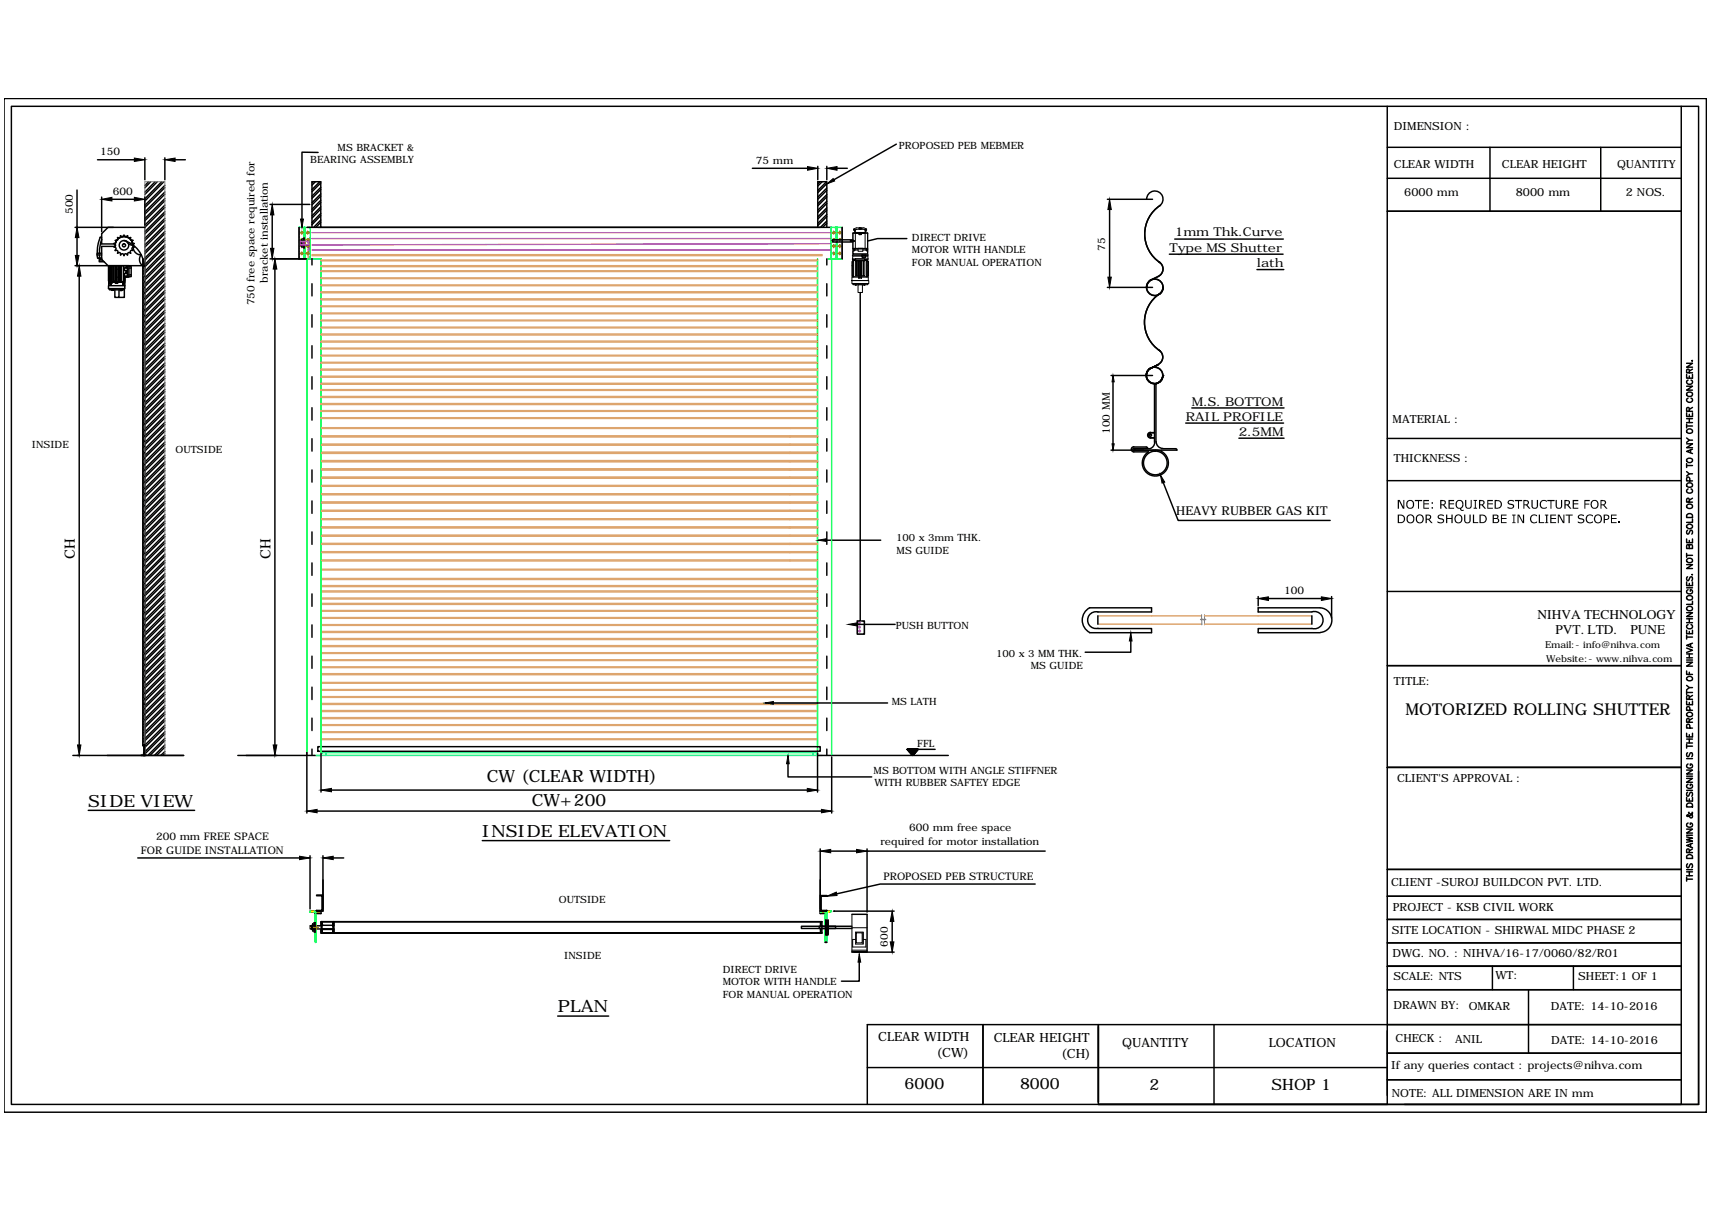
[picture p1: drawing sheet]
<svg xmlns="http://www.w3.org/2000/svg" width="297mm" height="210mm" viewBox="0 0 297 210" stroke-linecap="round" stroke-linejoin="round" font-family="sans-serif">
<defs><g id="words">
<g font-size="2.9">
<text x="84.5" y="135.7">CW (CLEAR WIDTH)</text>
<text x="15.3" y="139.9">SIDE VIEW</text>
<text x="92.3" y="139.9">CW+200</text>
<text x="83.7" y="145.2">INSIDE ELEVATION</text>
<text x="96.8" y="175.6">PLAN</text>
</g>
<text font-size="2.8" x="243.9" y="124.1">MOTORIZED ROLLING SHUTTER</text>
<g font-size="2.7">
<text x="157" y="189">6000</text>
<text x="177" y="189">8000</text>
<text x="199.5" y="189">2</text>
<text x="220.6" y="189">SHOP 1</text>
</g>
<g font-size="2.5">
<text x="13" y="96.9" transform="rotate(-90 13 96.9)">CH</text>
<text x="46.9" y="96.9" transform="rotate(-90 46.9 96.9)">CH</text>
</g>
<g font-size="2.3">
<text x="266.8" y="107.4">NIHVA TECHNOLOGY</text>
<text x="269.9" y="109.9">PVT. LTD.</text>
<text x="282.9" y="109.9">PUNE</text>
</g>
<g font-size="2.2">
<text x="152.4" y="180.7">CLEAR WIDTH</text>
<text x="162.5" y="183.4">(CW)</text>
<text x="172.4" y="180.8">CLEAR HEIGHT</text>
<text x="184.1" y="183.5">(CH)</text>
<text x="194.7" y="181.6">QUANTITY</text>
<text x="220.2" y="181.6">LOCATION</text>
</g>
<g font-size="2.1">
<text x="203.8" y="41">1mm Thk.Curve</text>
<text x="202.9" y="43.7">Type MS Shutter</text>
<text x="218.1" y="46.3">lath</text>
<text x="206.8" y="70.3">M.S. BOTTOM</text>
<text x="205.7" y="73">RAIL PROFILE</text>
<text x="215" y="75.6">2.5MM</text>
<text x="204.1" y="89.4">HEAVY RUBBER GAS KIT</text>
</g>
<g font-size="1.9">
<text x="241.8" y="22.5">DIMENSION :</text>
<text x="241.8" y="29.2">CLEAR WIDTH</text>
<text x="260.6" y="29.2">CLEAR HEIGHT</text>
<text x="280.6" y="29.2">QUANTITY</text>
<text x="243.7" y="34">6000 mm</text>
<text x="263" y="34">8000 mm</text>
<text x="282.1" y="34">2 NOS.</text>
<text x="241.6" y="73.3">MATERIAL :</text>
<text x="241.8" y="80.2">THICKNESS :</text>
<text x="241.8" y="118.8">TITLE:</text>
<text x="242.4" y="135.7">CLIENT'S APPROVAL :</text>
<text x="241.4" y="153.8">CLIENT -SUROJ BUILDCON PVT. LTD.</text>
<text x="241.7" y="158.1">PROJECT - KSB CIVIL WORK</text>
<text x="241.5" y="162.1">SITE LOCATION - SHIRWAL MIDC PHASE 2</text>
<text x="241.6" y="166.1">DWG. NO. : NIHVA/16-17/0060/82/R01</text>
<text x="241.8" y="170">SCALE: NTS</text>
<text x="259.4" y="169.9">WT:</text>
<text x="273.8" y="170">SHEET:1 OF 1</text>
<text x="241.8" y="175.1">DRAWN BY:</text>
<text x="254.8" y="175.2">OMKAR</text>
<text x="269.1" y="175.2">DATE: 14-10-2016</text>
<text x="241.4" y="185.5">If any queries contact : projects@nihva.com</text>
<text x="242.1" y="180.8">CHECK :</text>
<text x="252.5" y="180.9">ANIL</text>
<text x="269.1" y="181">DATE: 14-10-2016</text>
<text x="241.5" y="190.2">NOTE: ALL DIMENSION ARE IN mm</text>
</g>
<g font-size="1.8">
<text x="17.4" y="27">150</text>
<text x="131.1" y="28.5">75 mm</text>
<text x="19.6" y="33.8">600</text>
<text x="12.6" y="37.1" transform="rotate(-90 12.6 37.1)">500</text>
<text x="191.8" y="43.5" transform="rotate(-90 191.8 43.5)">75</text>
<text x="44.1" y="53" transform="rotate(-90 44.1 53)">750 free space required for</text>
<text x="46.5" y="49.1" transform="rotate(-90 46.5 49.1)">bracket installation</text>
<text x="192.6" y="75.3" transform="rotate(-90 192.6 75.3)">100 MM</text>
<text x="222.8" y="103.1">100</text>
<text x="24.5" y="148.1">FOR GUIDE INSTALLATION</text>
<text x="27.1" y="145.8">200 mm FREE SPACE</text>
<text x="152.8" y="146.5">required for motor installation</text>
<text x="157.8" y="144.2">600 mm free space</text>
<text x="153.3" y="152.6">PROPOSED PEB STRUCTURE</text>
<text x="154" y="164.2" transform="rotate(-90 154 164.2)">600</text>
</g>
<g font-size="1.7">
<text x="53.8" y="28.3">BEARING ASSEMBLY</text>
<text x="58.6" y="26.2">MS BRACKET &amp;</text>
<text x="155.9" y="25.8">PROPOSED PEB MEBMER</text>
<text x="158.2" y="41.7">DIRECT DRIVE</text>
<text x="158.2" y="43.9">MOTOR WITH HANDLE</text>
<text x="158.2" y="46.1">FOR MANUAL OPERATION</text>
<text x="5.5" y="77.7">INSIDE</text>
<text x="30.5" y="78.6">OUTSIDE</text>
<text x="155.5" y="93.9">100 x 3mm THK.</text>
<text x="155.6" y="96">MS GUIDE</text>
<text x="155.4" y="109">PUSH BUTTON</text>
<text x="172.8" y="113.9">100 x 3 MM THK.</text>
<text x="268.1" y="112.4">Email:- info@nihva.com</text>
<text x="178.8" y="116.1">MS GUIDE</text>
<text x="268.3" y="114.9">Website:- www.nihva.com</text>
<text x="154.7" y="122.4">MS LATH</text>
<text x="159.2" y="129.6">FFL</text>
<text x="151.6" y="134.2">MS BOTTOM WITH ANGLE STIFFNER</text>
<text x="151.7" y="136.4">WITH RUBBER SAFTEY EDGE</text>
<text x="97" y="156.7">OUTSIDE</text>
<text x="97.9" y="166.4">INSIDE</text>
<text x="125.4" y="168.7">DIRECT DRIVE</text>
<text x="125.4" y="170.9">MOTOR WITH HANDLE</text>
<text x="125.4" y="173.1">FOR MANUAL OPERATION</text>
</g>
</g></defs>
<!-- layer: 0 -->
<g fill="none" stroke="#dda56e" stroke-width=".25">
<path d="M54.1 44.4h88.5M54.1 44.2h88.5M55.7 59.3h86.1M55.7 59.2h86.1M55.7 58.1h86.1M55.7 56.9h86.1M55.7 56.8h86.1M55.7 55.7h86.1M55.7 55.5h86.1M55.7 54.4h86.1M55.7 54.3h86.1M55.7 53.2h86.1"/>
<path d="M55.7 53.1h86.1M55.7 52h86.1M55.7 51.8h86.1M55.7 50.8h86.1M55.7 50.6h86.1M55.7 49.6h86.1M55.7 49.4h86.1M55.7 48.3h86.1M55.7 48.2h86.1M55.7 47.1h86.1M55.7 47h86.1M55.7 57.9h86.1"/>
<path d="M55.7 46.3h86.1M55.7 46.1h86.1M55.7 45.2h86.1M55.7 45.1h86.1M55.7 66.7h86.1M55.7 66.5h86.1M55.7 65.4h86.1M55.7 65.3h86.1M55.7 64.2h86.1M55.7 64h86.1M55.7 63h86.1M55.7 62.9h86.1"/>
<path d="M55.7 61.8h86.1M55.7 61.6h86.1M55.7 60.5h86.1M55.7 60.4h86.1M55.7 72.6h86.1M55.7 72.5h86.1M55.7 71.4h86.1M55.7 71.2h86.1M55.7 70.2h86.1M55.7 70h86.1M55.7 68.9h86.1M55.7 68.8h86.1"/>
<path d="M55.7 67.7h86.1M55.7 67.6h86.1M55.9 79.9h85.9M55.9 78.6h85.9M55.9 78.5h85.9M55.9 77.2h85.9M55.9 77.1h85.9M55.9 75.8h85.9M55.9 75.6h85.9M55.9 74.3h85.9M55.9 74.2h85.9M55.7 98.9h86.1"/>
<path d="M55.9 98.7h85.8M55.9 93h85.9M55.9 94.4h85.9M55.9 95.9h85.8M55.9 97.3h85.8M55.9 92.9h85.9M55.9 94.3h85.9M55.9 95.7h85.9M55.9 97.1h85.9M55.9 91.6h85.9M55.9 91.4h85.9M55.9 90.1h85.9"/>
<path d="M55.9 90h85.9M55.9 88.7h85.9M55.9 88.5h85.9M55.9 87.2h85.9M55.9 87.1h85.9M55.9 85.8h85.9M55.9 85.7h85.9M55.9 84.4h85.9M55.9 84.2h85.9M55.9 83h85.9M55.9 82.8h85.9M55.9 81.5h85.9"/>
<path d="M55.9 81.4h85.9M55.9 80.1h85.9M55.7 119.7h86.1M55.7 119.6h86.1M55.7 118.5h86.1M55.7 118.4h86.1M55.7 112.2h86.1M55.7 112h86.1M55.7 110.9h86.1M55.7 110.8h86.1M55.7 109.7h86.1M55.7 109.5h86.1"/>
<path d="M55.7 108.5h86.1M55.7 108.4h86.1M55.7 107.3h86.1M55.7 107.1h86.1M55.7 106h86.1M55.7 105.9h86.1M55.7 117h86.1M55.7 116.9h86.1M55.7 115.8h86.1M55.7 115.7h86.1M55.7 114.6h86.1M55.7 114.5h86.1"/>
<path d="M55.7 113.4h86.1M55.7 113.2h86.1M55.7 103.9h86.1M55.7 103.7h86.1M55.7 102.7h86.1M55.7 102.5h86.1M55.7 104.8h86.1M55.7 104.7h86.1M55.7 101.8h86.1M55.7 101.6h86.1M55.7 100.5h86.1M55.7 100.4h86.1"/>
<path d="M190.5 108.3h18M190.5 106.8h18M209 108.3h18.6M209 106.8h18.6M55.7 128.3h86.1M55.7 128.2h86.1M55.7 127.1h86.1M55.7 126.9h86.1M55.7 125.8h86.1M55.7 125.7h86.1M55.7 124.7h86.1M55.7 124.5h86.1"/>
<path d="M55.7 123.4h86.1M55.7 123.3h86.1M55.7 122.2h86.1M55.7 122h86.1M55.7 121h86.1M55.7 120.8h86.1"/>
</g>
<g fill="none" stroke="#0f0" stroke-width=".25">
<path d="M51.9 39.7v.1M51.9 39.9v.2M52 39.4h-.1v.2M52.1 39.4h.2M52.4 39.4h.2M52.6 39.4h.2M52.8 39.4v.2M52.8 39.7v.1M52.8 39.9v.2M52.9 39.4h.2M52.9 39.4v.2M52.9 39.7v.1"/>
<path d="M52.9 39.9v.2M53.2 39.4h.2M53.5 39.4h.1M53.7 39.4h.1v.2M53.8 39.7v.1M53.8 39.9v.2M144.2 39.7v.2M144.2 39.9v.2M144.3 39.4l-.1 .2M144.4 39.4h.2M144.7 39.4h.2M145.1 39.4v.2"/>
<path d="M145.1 39.7v.1M145.1 39.9v.2M145.2 39.4v5.5M145.2 39.4v.2M145.2 39.7v.1M145.2 39.9v.2M145.4 39.4h-.5l.2 .1v5.3l-.2 .1h.5M145.5 39.4h.2M145.7 39.4h.3M146 39.4l.1 .2M146.1 39.7v.1M146.1 39.9v.2"/>
<path d="M51.9 44.8v.1h.1M51.9 44.9h1.9M51.9 40.2v.2M51.9 40.5v.1M51.9 40.7v.2M51.9 41v.2M51.9 41.3v.1M51.9 41.6v.1M51.9 41.8v.2M51.9 42.1v.1M51.9 42.4v.1M51.9 42.6v.2"/>
<path d="M51.9 42.9v.2M51.9 43.2v.1M51.9 43.4v.2M51.9 43.7v.2M51.9 44v.1M51.9 44.2v.2M51.9 44.5v.2M52.8 40.2v.2M52.8 40.5v.1M52.8 40.7v.2M52.8 41v.2M52.8 41.3v.1"/>
<path d="M52.8 41.6v.1M52.8 41.8v.2M52.8 42.1v.1M52.8 42.4v.1M52.8 42.6v.2M52.8 42.9v.2M52.8 43.2v.1M52.8 43.4v.2M52.8 43.7v.2M52.8 44v.1M52.8 44.2v.2M52.8 44.5v.2"/>
<path d="M52.8 44.8v.1M52.9 40.2v.2M52.9 40.5v.1M52.9 40.7v.2M52.9 41v.2M52.9 41.3v.1M52.9 41.6v.1M52.9 41.8v.2M52.9 42.1v.1M52.9 42.4v.1M52.9 42.6v.2M52.9 42.9v.2"/>
<path d="M52.9 43.2v.1M52.9 43.4v.2M52.9 43.7v.2M52.9 44v.1M52.9 44.2v.2M52.9 44.5v.2M52.9 44.8v.1M53.8 44.8v.1h-.1M53.8 40.2v.2M53.8 40.5v.1M53.8 40.7v.2M53.8 41v.2"/>
<path d="M53.8 41.3v.1M53.8 41.6v.1M53.8 41.8v.2M53.8 42.1v.1M53.8 42.4v.1M53.8 42.6v.2M53.8 42.9v.2M53.8 43.2v.1M53.8 43.4v.2M53.8 43.7v.2M53.8 44v.1M53.8 44.2v.2"/>
<path d="M53.8 44.5v.2M141.8 44.9v32.3M143.7 44.9h1.2M144.2 44.7l.1 86.3M144.2 41v.4M144.2 40.2v.2M144.2 40.5v.2M144.2 40.8v.1M144.2 41.5v.1M144.2 41.7v.2M144.2 42v.2M144.2 42.3v.1"/>
<path d="M144.2 42.5v.2M144.2 42.8v.2M144.2 43.1v.2M144.2 43.3v.2M144.2 43.6v.2M144.2 43.9v.2M144.2 44.1v.3M144.2 44.4v.2M145.1 40.2v.2M145.1 40.5v.1M145.1 40.7v.2M145.1 41v.2"/>
<path d="M145.1 41.3v.1M145.1 41.6v.1M145.1 41.8v.2M145.1 42.1v.1M145.1 42.4v.1M145.1 42.6v.2M145.1 42.9v.2M145.1 43.2v.1M145.1 43.4v.2M145.1 43.7v.2M145.1 44v.1M145.1 44.2v.2"/>
<path d="M145.1 44.5v.2M145.1 44.8v.1M145.2 40.2v.2M145.2 40.5v.1M145.2 40.7v.2M145.2 41v.2M145.2 41.3v.1M145.2 41.6v.1M145.2 41.8v.2M145.2 42.1v.1M145.2 42.4v.1M145.2 42.6v.2"/>
<path d="M145.2 42.9v.2M145.2 43.2v.1M145.2 43.4v.2M145.2 43.7v.2M145.2 44v.1M145.2 44.2v.2M145.2 44.5v.2M145.2 44.8v.1M145.5 44.9h.2M145.7 44.9h.3M146.1 44.8l-.1 .1M146.1 40.2v.2"/>
<path d="M146.1 40.5v.1M146.1 40.7v.2M146.1 41v.2M146.1 41.3v.1M146.1 41.6v.1M146.1 41.8v.2M146.1 42.1v.1M146.1 42.4v.1M146.1 42.6v.2M146.1 42.9v.2M146.1 43.2v.1M146.1 43.4v.2"/>
<path d="M146.1 43.7v.2M146.1 44v.1M146.1 44.2v.2M146.1 44.5v.2M55.7 77.2v-32.3h-2.5v86.1M55.7 77.3v53.2M141.8 77.3v53.7M54.6 131h1.1M53.8 158.2v-.1h1.9v.1h-1.8M54.7 158.2h.1v5.3h-.1zM142.3 158.1h2v.1h-2zM143.2 158.2h.3v5.3h-.3z"/>
<circle cx="52.4" cy="41.6" r=".15"/>
<circle cx="52.4" cy="40.4" r=".15"/>
<circle cx="52.4" cy="43.9" r=".15"/>
<circle cx="52.4" cy="42.7" r=".15"/>
<circle cx="53.4" cy="43.9" r=".15"/>
<circle cx="53.4" cy="42.7" r=".15"/>
<circle cx="53.4" cy="40.4" r=".15"/>
<circle cx="53.4" cy="41.6" r=".15"/>
<circle cx="144.7" cy="40.4" r=".15"/>
<circle cx="144.7" cy="43.9" r=".15"/>
<circle cx="144.7" cy="41.6" r=".15"/>
<circle cx="144.7" cy="42.7" r=".15"/>
<circle cx="145.7" cy="43.9" r=".15"/>
<circle cx="145.7" cy="41.6" r=".15"/>
<circle cx="145.7" cy="42.7" r=".15"/>
<circle cx="145.7" cy="40.4" r=".15"/>
</g>
<path d="M53.5 43.3v1.6h-1.6M144.5 44.9h1.6" fill="none" stroke="#b88a5c" stroke-width=".25"/>
<path d="M53.5 42.7h.2M53.5 41.9h-1.4v.5h1.4M53.5 41.4v2M53.7 41.4v2M54.1 41.4h90.1M54.1 43.4h90.1M54.1 40.4h90.1M144.2 42.3l-90.1 .2" fill="none" stroke="#f0f" stroke-width=".25"/>
<path d="M53.7 42l-.2 .1" fill="none" stroke="#b85c8a" stroke-width=".25"/>
<path d="M54.9 131h87.7M55.8 131v-.4h85.9v.4M56.5 131v-.3v.3M56.5 131h84.5M141 131v-.3l.1 .3" fill="none" stroke="#0ff" stroke-width=".25"/>
<g fill="none" stroke="#000" stroke-width=".25">
<path d="M.7 17.1h295.4v175.8h-295.4zM2 18.4h292.7v173.2h-292.7zM240.7 18.4v173.2h51v-173.2M13 39.4h6.7M13.4 33v6.4M16.9 27.7h6.4M17.6 34.2v6M19.4 34.6h3.9M25.1 34.2v4.9l3.5-3.5M25.1 27.4v3.8M25.8 31.5l-.7 .7M26.1 31.5l-1 1.1"/>
<path d="M26.9 31.5l-1.8 1.8M27.3 31.5l-2.2 2.2M28.1 31.5l-3 3M28.4 31.5l-3.3 3.4M28.6 36l-3.5 3.4h-6.4l-1.1 1.1v1.8h2.2M28.6 32.2l-3.5 3.4M28.6 33.3l-3.5 3.5M28.6 34.4l-3.5 3.5M28.6 36.7l-3.5 3.5M28.6 37.9l-3.5 3.4M28.6 39l-3.5 3.5M28.6 32.5l-3.5 3.5"/>
<path d="M28.6 33.7l-3.5 3.5M28.6 34.8l-3.5 3.5M28.6 37.1l-3.5 3.5M28.6 38.3l-3.5 3.4M28.6 39.4l-3.5 3.5M28.6 27.4v3.8M30.4 27.7h1.8M46.8 35.5h6.9M47.2 37.3v5.8M51.9 39.4v5.5M53.3 39.4h91M54.1 39.4v-7.9h1.6v7.9"/>
<path d="M54.3 31.5l-.2 .2M54.7 31.5l-.6 .6M55.2 26.4h-2.8v11.6M55.5 31.5l-1.4 1.4M55.7 32.5l-1.6 1.5M55.7 33.6l-1.6 1.6M55.7 31.7l-1.6 1.6M55.7 32.9l-1.6 1.5M55.7 34l-1.6 1.5M55.7 34.7l-1.6 1.6M55.7 35.9l-1.6 1.6M55.7 37l-1.6 1.6"/>
<path d="M55.7 38.2l-1.3 1.2M55.7 39.3l-.1 .1M55.7 35.1l-1.6 1.6M55.7 36.3l-1.6 1.5M55.7 37.4l-1.6 1.6M55.7 38.6l-.9 .8M130.5 29.2h9.6M141.9 39.4v-7.9h1.6v7.9M141.9 28.9v2.3M142.3 31.5l-.4 .4M142.6 31.5l-.7 .8M143.4 31.5l-1.5 1.5"/>
<path d="M143.5 32.6l-1.6 1.6M143.5 33.8l-1.6 1.5M143.5 34.9l-1.6 1.6M143.5 36.1l-1.6 1.5M143.5 37.2l-1.6 1.6M143.5 38.3l-1.1 1.1M143.5 31.9l-1.6 1.5M143.5 33l-1.6 1.6M143.5 34.1l-1.6 1.6M143.5 35.3l-1.6 1.6M143.5 36.4l-1.6 1.6M143.5 37.6l-1.6 1.5"/>
<path d="M143.5 38.7l-.8 .7M143.5 28.9v2.3M145.2 29.2h1.8M146.1 39.4v5.5M155.5 25l-10.8 6.2M192.1 34.6h7.9M192.5 36.4v11.7M199 34.6a1.42 1.42 0 0 1 2-1.3 1.42 1.42 0 0 1 .2 2.4M201.3 35.6a5.9 5.9 0 0 0 0 10M240.7 25.6h51M240.7 36.6h51M240.7 30.9h51"/>
<path d="M258.5 25.6v11M277.7 25.6v11M13 46.1h5.7M13.4 41.2v3.1M13.7 47.9v81.3M16.8 44.2l.1 .5M16.9 44.8h.7M17 44.8l.6 .1M17.2 44.2l.1 .5M17.3 44.9v.2h.5M17.3 45.1l-.1 .3h.9M17.3 41.2h.3"/>
<path d="M17.4 41.1l-.4 1.4-.1 1.4M17.6 43.9h-.8v.3h.8M17.7 41.5l-.4 1.4v1M18.8 46.3l.3-.2v2.8l-.3-.1zM18.9 49h2.8M19 50.1v.2h2.6v-.2M19 49h.5v.1h-.5zM19 49.1h.3v.2h-.3zM19.1 49.3h.1v.1h-.1zM19.1 46.3v2.5M19.1 46.2l-.2 .1v2.4l.2 .1M19.2 46.1v2.8v-2.8"/>
<path d="M19.4 50.3l.2 .1zM19.4 46.1v2.8M19.5 46.1v2.8M19.7 48.9h.1M19.7 46.1v2.6M19.8 48.9h.1M19.8 46.1v2.6M19.8 42.2v.1a.29 .29 0 0 1 .2 .2 .29 .29 0 0 1-.2 .3M19.8 42.9l.3 .2-.1 .3M19.9 50.3v1.3h.7v-1.3M20 42.7h-2.4v2.3l1.1 1.1h6.4M20 41.7l.1 .4-.3 .1"/>
<path d="M20 43.4v.1M20 49h.4v.1h-.4zM20 46.1v2.8M20 43.5a.29 .29 0 0 1 .4 0 .29 .29 0 0 1 0 .4M20.1 46.1v2.8M20.2 46.1v2.8M20.3 46.1v2.8M20.4 41.2a.29 .29 0 0 1 0 .4 .29 .29 0 0 1-.4 .1M20.4 43.9a.28 .28 0 0 1 .4 0 .28 .28 0 0 1 .1 .3 .31 .31 0 0 1 .4-.2 .31 .31 0 0 1 .2 .4 .31 .31 0 0 1 .3-.4 .31 .31 0 0 1 .3 .2M20.5 46.1v.6M20.5 46.8v1.2M20.5 48.2v.7"/>
<path d="M20.6 46.1v.6M20.6 46.8v1.2M20.6 48.2v.7M20.8 48.9v-2.8v2.8M20.9 50.3h.3v.1h-.3zM20.9 40.9a.28 .28 0 0 1-.1 .3 .28 .28 0 0 1-.4 0M20.9 40.9a.29 .29 0 0 0 .4 .2 .29 .29 0 0 0 .2-.3 .29 .29 0 0 0 .2 .3 .29 .29 0 0 0 .4-.2M21 46.1v2.8M21 50.3h.1M21.3 49h.3v.1h-.3zM21.3 49.1l.1 .1zM21.3 49.2h.1v.2h-.1z"/>
<path d="M21.4 46.1v2.8l.3-.1v-.7M21.4 48.1h1v-2h-3.5v3.5h2.8v.5h-2.9v-.5M21.5 48.1l-.1 .7M21.5 41.7a4.8 4.8 0 0 1 3.5 4.5M21.6 50.3v1.3h-1M21.6 48.8v.1h-2.7M21.6 48.1v.6l-.2 .1M21.7 48.9v.7M21.9 41.8a1.38 1.38 0 0 0 1.3 .8M22 46.1v.3M22 47.1v.3M22 47.9v.2"/>
<path d="M22.1 40.9h.1M22.2 40.9l.1 .4 .3-.1M22.2 46.1v2M22.4 46.2h.4v1.5h-.4M22.4 46.5h.4M22.6 43.9l-.3-.1-.1 .4M22.6 41.2h.1a.31 .31 0 0 0 0 .4 .31 .31 0 0 0 .4 .1 .28 .28 0 0 0-.2 .3 .28 .28 0 0 0 .3 .2M22.8 47.7v.3h-.4M23 43.5a.29 .29 0 0 0-.4 0 .29 .29 0 0 0 .1 .4h-.1M23.1 42.6a1.55 1.55 0 0 0-1.6-1.6 1.55 1.55 0 0 0-1.5 1.6M23.1 42.6a1.38 1.38 0 0 0 1.4 1.6M23.2 42.9l-.3 .2 .1 .3"/>
<path d="M23.2 42.2l-.2 .4 .2 .3M24.5 44.2a1.38 1.38 0 0 0 .5 2.1M28.6 40.2l-3.5 3.4M28.6 41.3l-3.5 3.5M28.6 42.4l-3.5 3.5M28.6 43.6l-3.5 3.5M28.6 44.7l-3.5 3.5M28.6 40.5l-3.5 3.5M28.6 41.7l-3.5 3.5M28.6 42.8l-3.5 3.5M28.6 44l-3.5 3.4M28.6 45.9l-3.5 3.4"/>
<path d="M28.6 47l-3.5 3.5M28.6 48.2l-3.5 3.4M28.6 49.3l-3.5 3.5M28.6 50.4l-3.5 3.5M28.6 51.5l-3.5 3.5M28.6 52.7l-3.5 3.5M28.6 53.8l-3.5 3.5M28.6 55l-3.5 3.4M28.6 56.1l-3.5 3.5M28.6 57.3l-3.5 3.4M28.6 58.4l-3.5 3.5M28.6 59.5l-3.5 3.5"/>
<path d="M28.6 45.1l-3.5 3.5M28.6 46.3l-3.5 3.4M28.6 47.4l-3.5 3.5M28.6 48.5l-3.5 3.5M28.6 49.6l-3.5 3.5M28.6 50.8l-3.5 3.5M28.6 51.9l-3.5 3.5M28.6 53.1l-3.5 3.4M28.6 54.2l-3.5 3.5M28.6 55.4l-3.5 3.4M28.6 56.5l-3.5 3.5M28.6 57.6l-3.5 3.5"/>
<path d="M28.6 58.8l-3.5 3.5M28.6 59.9l-3.5 3.5M46.8 44.9h6.4M47.7 46.7v82.5M52.2 41.9h.6M52.2 42.4h.6M52.2 42.1h.2M52.6 41.3h.2v1.7h-.2zM52.6 41.8h-.4v.7h.4M52.6 41.6h-.2v1.2h.2M52.6 41.5h.2M52.6 41.6h.2"/>
<path d="M52.6 42.7h.2M52.6 42.9h.2M54.1 44.9v1.1M54.1 49.2v2.1M54.1 54.6v2.2M54.1 60v2.1M143.5 44.9v1.1M143.5 49.2v2.1M143.5 54.6v2.2M143.5 60v2.1M147.6 41.8l.6 .1zM148 41.6h-3.6v.4h3.6"/>
<path d="M149.3 50.7v57h-.6v2.3h1.3v-2.3h-.5M157.3 41.4h-5l-1.8 .4M192.1 49.9h7.9M198.9 49.8h.1M199.6 48.6a1.46 1.46 0 0 0 .1 2.5 1.46 1.46 0 0 0 2.1-1.3M199.6 48.6a1.42 1.42 0 0 0 .1 2.5 1.42 1.42 0 0 0 2.1-1.3l-.1 .1M200.9 48l-1.3 .6M200.9 47.9l-1.4 .7M201.1 45.4a1.42 1.42 0 0 1 .7 1.3 1.42 1.42 0 0 1-.8 1.2M201.2 45.5a1.42 1.42 0 0 1-.2 2.4M201.2 51a1.42 1.42 0 0 0-.2-2.4 1.42 1.42 0 0 0-2 1.2 1.42 1.42 0 0 1 2.1-1.2 1.42 1.42 0 0 1 0 2.5M201.3 50.9a5.9 5.9 0 0 0 0 10"/>
<path d="M202.9 44.1h19.7M203.8 41.5h18.9M218.1 46.8h4.6M28.6 60.7l-3.5 3.5M28.6 61.8l-3.5 3.5M28.6 63l-3.5 3.4M28.6 64.1l-3.5 3.5M28.6 65.3l-3.5 3.4M28.6 66.4l-3.5 3.5M28.6 67.5l-3.5 3.5M28.6 68.7l-3.5 3.5M28.6 69.8l-3.5 3.5"/>
<path d="M28.6 71l-3.5 3.5M28.6 72.1l-3.5 3.5M28.6 73.3l-3.5 3.4M28.6 74.4l-3.5 3.5M28.6 75.6l-3.5 3.4M28.6 76.7l-3.5 3.5M28.6 77.8l-3.5 3.5M28.6 79l-3.5 3.5M28.6 61.1l-3.5 3.4M28.6 62.2l-3.5 3.5M28.6 63.4l-3.5 3.4M28.6 64.5l-3.5 3.5"/>
<path d="M28.6 65.6l-3.5 3.5M28.6 66.8l-3.5 3.5M28.6 67.9l-3.5 3.5M28.6 69.1l-3.5 3.4M28.6 70.2l-3.5 3.5M28.6 71.4l-3.5 3.4M28.6 72.5l-3.5 3.5M28.6 73.6l-3.5 3.5M28.6 74.8l-3.5 3.5M28.6 75.9l-3.5 3.5M28.6 77.1l-3.5 3.4M28.6 78.2l-3.5 3.5"/>
<path d="M28.6 79.4l-3.5 3.4M54.1 65.3v2.2M54.1 70.7v2.2M54.1 76.1v2.2M143.5 65.3v2.2M143.5 70.7v2.2M143.5 76.1v2.2M192.8 65.1h7.2M193.1 66.2v10.8M196.7 77.5h2.2l.2 .3h-2.5l-.1 .1 .2 .2h3.1M196.7 77.5a.44 .44 0 0 0-.4 .4 .44 .44 0 0 0 .4 .5h2.6a2.26 2.26 0 0 0-.1 3.8 2.26 2.26 0 0 0 3.5-1.5 2.26 2.26 0 0 0-2.8-2.6M198.9 65.1h.1"/>
<path d="M199.5 77.8h-2.4l-.3 .3M199.5 63.9a1.46 1.46 0 0 0 .1 2.5 1.46 1.46 0 0 0 2.2-1.3M199.6 63.9a1.42 1.42 0 0 0 0 2.5 1.42 1.42 0 0 0 2.1-1.3M199.6 75h.7M199.6 75.1h.7M199.6 76h.7M199.6 75.9h.7M199.6 75a.49 .49 0 0 0-.5 .5 .49 .49 0 0 0 .5 .5M199.6 75.1a.4 .4 0 0 0-.4 .4 .4 .4 0 0 0 .4 .4M200.3 66.6v10.1M200.3 76.7a1.16 1.16 0 0 1-.7 1.1M200.6 66.7v10"/>
<path d="M200.6 76.6a1.16 1.16 0 0 0 1.2 1.2M200.7 66.5l-.1 .2M200.9 63.3l-1.4 .7 1.4-.7M201 60.7a1.42 1.42 0 0 1 .7 1.3 1.42 1.42 0 0 1-.8 1.2 1.42 1.42 0 0 0 .2-2.4M201.1 66.3a1.42 1.42 0 0 0-.1-2.4 1.42 1.42 0 0 0-2.1 1.2 1.42 1.42 0 0 1 2.1-1.2 1.42 1.42 0 0 1 0 2.4M201.7 65.1h.1M201.7 77.8h2.2M203.9 77.8l.3 .3h-11.4M205.7 73.4h17M206.8 70.8h16M215 76h7.8M240.7 76.1h51"/>
<path d="M292.6 77h1.1l-1.1 .7h1.1M292.6 71.6v.6h1.1v-.6M292.6 67h1.1l-1.1 .7h1.1M292.6 65v.6h1.1v-.6M292.6 63h1.1l-1.1 .7h1.1M292.6 73.6v.6M292.6 76l.5 .4M292.6 73.9h1.1M292.6 73.3h1.1M292.6 72.6h1.1M292.7 79.7a.52 .52 0 0 1 .6-.2 .52 .52 0 0 1 .3 .5 .51 .51 0 0 1-.6 .3 .51 .51 0 0 1-.3-.6zM292.7 74.6a.48 .48 0 0 1 .6-.2 .48 .48 0 0 1 .2 .7 .51 .51 0 0 1-.6 .1 .51 .51 0 0 1-.2-.6z"/>
<path d="M292.7 68.2a.49 .49 0 0 1 .7-.2 .49 .49 0 0 1 .1 .7 .52 .52 0 0 1-.6 .1 .52 .52 0 0 1-.2-.6zM292.9 69.1a.37 .37 0 0 0-.3 .4 .37 .37 0 0 0 .4 .3h.3a.37 .37 0 0 0 .4-.3 .37 .37 0 0 0-.3-.4M292.9 65.9a.37 .37 0 0 0-.3 .5 .37 .37 0 0 0 .4 .3h.3a.37 .37 0 0 0 .4-.3 .37 .37 0 0 0-.3-.5M293.1 71.4v-.6l-.4-.1-.1 .7h1.1M293.1 64.7v-.6h-.4l-.1 .6h1.1M293.1 65.2v.4M293.1 71.9v.3M293.1 72.6v.7M293.3 78v.5M293.6 62.5v.1zM293.7 77.9l-1.1 .4 1.1 .4M293.7 76.4h-.6l-.5 .3"/>
<path d="M293.7 70.7l-.6 .3M293.7 64l-.6 .4M28.6 80.1l-3.5 3.5M28.6 81.3l-3.5 3.4M28.6 82.4l-3.5 3.5M28.6 83.6l-3.5 3.4M28.6 84.7l-3.5 3.5M28.6 85.8l-3.5 3.5M28.6 87l-3.5 3.5M28.6 88.1l-3.5 3.5M28.6 89.3l-3.5 3.4M28.6 90.4l-3.5 3.5"/>
<path d="M28.6 91.6l-3.5 3.4M28.6 92.7l-3.5 3.5M28.6 93.8l-3.5 3.5M28.6 95l-3.5 3.5M28.6 96.1l-3.5 3.5M28.6 97.2l-3.5 3.5M28.6 98.4l-3.5 3.4M28.6 99.5l-3.5 3.5M28.6 80.5l-3.5 3.5M28.6 81.6l-3.5 3.5M28.6 82.8l-3.5 3.5M28.6 83.9l-3.5 3.5"/>
<path d="M28.6 85.1l-3.5 3.4M28.6 86.2l-3.5 3.5M28.6 87.4l-3.5 3.4M28.6 88.5l-3.5 3.5M28.6 89.6l-3.5 3.5M28.6 90.8l-3.5 3.5M28.6 91.9l-3.5 3.5M28.6 93.1l-3.5 3.4M28.6 94.2l-3.5 3.5M28.6 95.4l-3.5 3.4M28.6 96.5l-3.5 3.4M28.6 97.6l-3.5 3.5"/>
<path d="M28.6 98.7l-3.5 3.5M28.6 99.9l-3.5 3.5M54.1 81.5v2.1M54.1 86.9v2.2M54.1 92.3v2.1M54.1 97.6v2.2M143.4 93.7h9.4M143.5 81.5v2.1M143.5 86.9v2.2M143.5 92.3v2.1M143.5 97.6v2.2M201.8 83.7l2.6 6.6h26.4"/>
<path d="M240.7 83.4h51M292.6 97.9h1.1l-1.1 .7h1.1M292.6 93.5v.6h1.1v-.6M292.6 80.4v.7M292.6 96v.7M292.6 96.3h1.1M292.6 81.8l.5 .4M292.6 80.8h1.1M292.7 97.1a.48 .48 0 0 1 .6-.2 .48 .48 0 0 1 .2 .6 .51 .51 0 0 1-.6 .1 .51 .51 0 0 1-.2-.5zM292.7 91.1a.52 .52 0 0 1 .6-.2 .52 .52 0 0 1 .3 .6 .52 .52 0 0 1-.6 .2 .52 .52 0 0 1-.3-.6zM292.7 89.3a.56 .56 0 0 1 1 .1v.4h-1.1zM292.7 87.7a.48 .48 0 0 1 .6-.2 .48 .48 0 0 1 .2 .6 .51 .51 0 0 1-.6 .1 .51 .51 0 0 1-.2-.5z"/>
<path d="M292.7 84a.48 .48 0 0 1 .6-.2 .48 .48 0 0 1 .2 .6 .51 .51 0 0 1-.6 .1 .51 .51 0 0 1-.2-.5zM292.8 92l-.2 .2 .1 .4h.3l.2-.5 .3-.1 .2 .2-.2 .5M292.9 84.8a.37 .37 0 0 0-.3 .4 .37 .37 0 0 0 .4 .3h.3a.37 .37 0 0 0 .4-.3 .37 .37 0 0 0-.3-.4M293.1 94.7l.2-.2h.3l.1 .2v.5h-1.1l.1-.7 .4 .1v.6M293.1 87.1l-.1-.6h-.3l-.1 .6h1.1M293.1 93.8v.3M293.2 83.4v-.4l-.4-.3-.2 .3v.4h1.1M293.6 99.7h.1M293.7 90v.6h-1.1M293.7 82.2h-.6l-.5 .4M293.7 86.4l-.6 .4M28.6 100.7l-3.5 3.4"/>
<path d="M28.6 101.8l-3.5 3.5M28.6 102.9l-3.5 3.5M28.6 104.1l-3.5 3.5M28.6 105.2l-3.5 3.5M28.6 106.4l-3.5 3.4M28.6 107.5l-3.5 3.5M28.6 108.7l-3.5 3.4M28.6 109.8l-3.5 3.5M28.6 110.9l-3.5 3.5M28.6 112.1l-3.5 3.5M28.6 113.2l-3.5 3.5M28.6 114.4l-3.5 3.4"/>
<path d="M28.6 115.5l-3.5 3.5M28.6 116.7l-3.5 3.4M28.6 117.8l-3.5 3.5M28.6 118.9l-3.5 3.5M28.6 101l-3.5 3.5M28.6 102.2l-3.5 3.4M28.6 103.3l-3.5 3.5M28.6 104.5l-3.5 3.4M28.6 105.6l-3.5 3.5M28.6 106.8l-3.5 3.4M28.6 107.9l-3.5 3.5M28.6 109l-3.5 3.5"/>
<path d="M28.6 110.2l-3.5 3.5M28.6 111.3l-3.5 3.5M28.6 112.5l-3.5 3.4M28.6 113.6l-3.5 3.5M28.6 114.8l-3.5 3.4M28.6 115.9l-3.5 3.5M28.6 117l-3.5 3.5M28.6 118.2l-3.5 3.5M28.6 119.3l-3.5 3.5M54.1 103v2.2M54.1 108.4v2.2M54.1 113.8v2.1"/>
<path d="M54.1 119.2v2.2M143.5 103v2.2M143.5 108.4v2.2M143.5 113.8v2.1M143.5 119.2v2.2M148.6 108.3h6.7M148.9 108.3h.1M189 105.4h10.8v.8h-9.3a1.46 1.46 0 0 0-1.8 1.4 1.46 1.46 0 0 0 1.8 1.4M189.1 105.4a2.43 2.43 0 0 0 0 4.3M190.5 109h9.3v.8h-10.8M190.5 106.8v1.5M196.2 111.2v1.9h-7.9"/>
<path d="M218.3 103.5v1.6M220.1 103.8h9.2M227.6 109h-9.3v.8h10.8M227.6 106.8v1.5M227.6 106.1a1.5 1.5 0 0 1 2 1.5 1.5 1.5 0 0 1-2 1.4M229.1 105.4h-10.8v.8h9.3M229.1 105.4a2.14 2.14 0 0 1 2 2.2 2.14 2.14 0 0 1-2 2.1M231 103.5v3.7M240.7 115.5h51M240.7 102.6h51M292.6 116.4v.6h1.1M292.6 114.9h1.1l-1.1 .7h1.1"/>
<path d="M292.6 112.4l1.1 .4-1.1 .4M292.6 109.3v.6h1.1v-.6M292.6 106.3h1.1l-1.1 .7h1.1M292.6 101v.6h1.1v-.6M292.6 110.2v.7M292.6 119.8v.7M292.6 118.9l.5 .4M292.6 114.5h1.1M292.6 114.1h1.1M292.6 113.4h1.1M292.6 110.5h1.1M292.6 108h1.1"/>
<path d="M292.6 107.3h1.1M292.6 102h1.1M292.7 117.5a.48 .48 0 0 1 .6-.2 .48 .48 0 0 1 .2 .7 .51 .51 0 0 1-.6 .1 .51 .51 0 0 1-.2-.6zM292.7 105.4a.48 .48 0 0 1 .6-.2 .48 .48 0 0 1 .2 .7 .51 .51 0 0 1-.6 0 .51 .51 0 0 1-.2-.5zM292.7 103.5a.49 .49 0 0 1 .7-.2 .49 .49 0 0 1 .1 .7 .52 .52 0 0 1-.6 .1 .52 .52 0 0 1-.2-.6zM292.8 100.1l-.2 .2 .2 .4h.2l.4-.6h.1l.2 .2-.2 .4M292.9 108.4a.37 .37 0 0 0-.3 .4 .37 .37 0 0 0 .4 .3h.3a.37 .37 0 0 0 .4-.3 .37 .37 0 0 0-.3-.4M292.9 102.3a.37 .37 0 0 0-.3 .4 .37 .37 0 0 0 .4 .3h.3a.36 .36 0 0 0 .4-.3 .36 .36 0 0 0-.4-.4v.3M293.1 101.2v.4M293.1 107.3v.7M293.1 109.5v.4M293.1 113.4v.7"/>
<path d="M293.1 116.6v.4M293.3 111.7v.5M293.7 119.3h-.6l-.5 .4M293.7 111.6l-1.1 .4 1.1 .3M293.7 104.3v.5h-1.1M12.6 131h19.3M24.8 129.4l.1 .2M24.9 129.3l.1-.1 .1 .1-.1 .1M24.9 131h-.4M24.9 130.6h.1M25 129.6v1.4M25 131h.3"/>
<path d="M25.1 129.4v-.2h-.2l.1 .4M28.6 120.1l-3.5 3.5M28.6 121.2l-3.5 3.5M28.6 122.4l-3.5 3.4M28.6 123.5l-3.5 3.5M28.6 124.7l-3.5 3.4M28.6 125.8l-3.5 3.5M28.6 126.9l-3.5 3.5M28.6 128.1l-2.9 2.9M28.6 129.2l-1.8 1.8M28.6 130.4l-.7 .6M28.6 120.5l-3.5 3.4"/>
<path d="M28.6 121.6l-3.5 3.5M28.6 122.8l-3.5 3.4M28.6 123.9l-3.5 3.5M28.6 125l-3.5 3.5M28.6 126.2l-3.5 3.5M28.6 127.3l-3.5 3.5M28.6 128.5l-2.5 2.5M28.6 129.6l-1.4 1.4M28.6 130.8l-.3 .2M41.3 131h13.3M53.2 130.5v10.5M54.1 124.6v2.1"/>
<path d="M54.1 129.9v1.1M55.1 129.5h87.2v.8h-87.2zM55.7 130.6v6.8M57.5 137.1h82.6M134.2 121.9h19.8M136.7 132.5v2.3h14.5M141.8 131h22.7M141.8 130.6v6.8M143.5 124.6v2.1M143.5 129.9v1.1M144.3 131.3v9.7M157.4 130h.1"/>
<path d="M157.5 130v.1M157.5 130.1l.1-.1v.1M157.6 130v.2M157.6 130.2l.1-.2-.1 .2M157.7 130l-.1 .2zM157.7 130.3l.1-.3-.1 .4M157.7 130v.2M157.8 130.5l.1-.5-.1 .5M157.8 130v.4M157.9 130l-.1 .4zM157.9 130.5l.2-.5-.1 .6M158 130l-.2 .5z"/>
<path d="M158 130l-.2 .5M158.1 130l-.2 .5zM158.1 130l-.1 .6 .2-.6-.1 .7M158.1 130.8l.3-.8-.3 .8M158.2 130l-.1 .7zM158.2 130.9l.3-.9-.3 .9M158.3 130l-.2 .7M158.3 130l-.2 .8zM158.3 131l.3-1-.2 1M158.4 130l-.2 .9M158.4 131l.3-1-.3 1M158.5 130.9l.2-.9-.2 .9"/>
<path d="M158.5 130l-.2 .9zM158.6 130l-.3 1M158.6 130.8l.2-.8-.2 .8M158.6 130.7l.2-.7-.2 .7M158.7 130l-.3 .9M158.7 130.6l.2-.6-.2 .6M158.7 130l-.2 .8zM158.8 130l-.1 .7M158.8 130.5l.1-.5-.1 .6M158.9 130.4l.1-.4-.1 .5M159 130l-.1 .4M159 130.3l.1-.3-.2 .4"/>
<path d="M159.1 130.2l.1-.2-.1 .2M159.1 130l-.1 .2M159.1 130.1l.1-.1-.1 .2M159.2 130.1v-.1v.1M159.2 130.1h.1M159.2 130h.1M159.2 130l-.8 1-1-1h4.8M291.7 133.1h-51h51M292.6 138.3v.7h1.1v-.7M292.6 135h1.1l-1.1 .7h1.1M292.6 133.6h1.1l-1.1 .7h1.1M292.6 127.2v.6h1.1v-.6"/>
<path d="M292.6 121.6v.6h1.1v-.6M292.6 129.1v.7M292.6 137.1h1.1M292.6 134.6h1.1M292.6 131.6h1.1M292.6 129.4h1.1M292.6 128.9h1.1M292.6 128.2h1.1M292.6 120.1h1.1M292.7 139.5a.56 .56 0 0 1 1 .1v.4h-1.1zM292.7 123.8a.48 .48 0 0 1 .6-.2 .48 .48 0 0 1 .2 .6 .51 .51 0 0 1-.6 .1 .51 .51 0 0 1-.2-.5zM292.8 137.4l-.2 .3 .1 .3 .3 .1 .2-.6 .3-.1 .2 .3-.2 .4"/>
<path d="M292.8 130.6l-.2 .2 .1 .4h.3l.2-.5 .3-.1 .2 .2-.2 .5M292.9 136a.37 .37 0 0 0-.3 .5 .37 .37 0 0 0 .4 .3h.3a.36 .36 0 0 0 .4-.4 .36 .36 0 0 0-.4-.4v.3M292.9 132.5a.37 .37 0 0 0-.3 .4 .37 .37 0 0 0 .4 .4h.3a.36 .36 0 0 0 .4-.4 .36 .36 0 0 0-.4-.4v.3M293.1 125.3l-.1-.6h-.3l-.1 .6h1.1M293.1 121.3v-.6h-.4l-.1 .6h1.1M293.1 121.9v.3M293.1 127.5v.3M293.1 128.2v.7M293.1 138.6v.4M293.2 126.3l-.1-.6h-.4l-.1 .6h1.1M293.2 123.2l-.1-.5-.4-.1-.1 .6h1.1M293.7 124.6l-.6 .4"/>
<path d="M293.7 120.6l-.6 .4M294.7 133.8v57.8h-51M15.3 140.6h18.5M23.9 148.8h28.1M53.8 158.1h1.9v.1M53.8 148.4v9.3M54.6 158.1h1.1v.4h-1.1zM54.9 155.3h1.1v2.8h-1.1v-.2h1v-2.5h-1zM55 140.7h87.5M55.7 158.1h-.9v.3h.9M55.7 159.9h86.9M55.7 159.9h86.9v2h-86.9h86.9"/>
<path d="M55.7 159.9v2l.2-.2M55.8 159.9l-.1 .1M55.9 160l-.2 .2M56 148.4v9.7M57.8 159.9v2M57.8 159.9h.1M57.8 148.8h1.8M57.9 159.9l-.1 .1M57.9 159.9l-.1 .2M83.7 145.8h32.5M142.3 152.6l.1 5.5M142.3 155.3h1.2v.2h-1v2.4h1v.2h-1.2z"/>
<path d="M142.3 158.1h1.1v.4h-1.1zM142.3 158.1h.9v.3h-.9M142.3 147.3v10.4M142.4 159.9v.8M143.3 159.9h.4M143.3 159.5v1.6M143.3 159.8h.4M143.3 160h.4M143.3 159.7h.4M143.7 159.5v1.6M144.1 147.6h4.5M144.3 158.1h-2v.1"/>
<path d="M144.6 158.1h10.5M147.8 158.6h2.6M150.4 147.3v10.9M150.4 147.6h30.9M154.8 159.8v3.6M179.6 153.4h-26.9l-7.5 1.7M240.7 150.8h51M240.7 155.5h51M240.7 159.5h51M292.6 145.2l1.1 .2-1.1 .3 1.1 .2-1.1 .2M292.6 143.8h1.1l-1.1 .7h1.1M292.6 152.5h1.1"/>
<path d="M292.6 152.2v.7M292.6 151.9h1.1M292.6 151.2h1.1M292.6 150.9h1.1M292.6 144.9h1.1M292.7 148.4a.56 .56 0 0 1 1 .2v.3h-1.1zM292.8 149.8l-.2 .3 .1 .3 .3 .1 .2-.5 .3-.2 .2 .3-.2 .4M292.9 142.8a.37 .37 0 0 0-.3 .4 .37 .37 0 0 0 .4 .3h.3a.36 .36 0 0 0 .4-.4 .36 .36 0 0 0-.4-.3v.2M293.1 140.9l-.1 .1a.57 .57 0 0 1 .6 .8h-.3l-.4-.5-.3 .2 .2 .1 .4-.1 .4-.3v-.3M293.1 147.9v-.6h-.4l-.1 .6h1.1M293.1 151.2v.7M293.3 146.4v.5"/>
<path d="M293.7 146.3l-1.1 .4 1.1 .4M293.7 147.3l-.6 .3M54.1 161.1h.6M54.1 160.9h.2M54.5 160h.2v1.7h-.2zM54.5 160.5h-.4v.7h.4M54.5 160.3h-.2v1.2h.2M54.5 160.2h.2M54.5 160.3h.2M54.5 161.4h.2M54.5 161.6h.2M55.7 160l.2-.1-.2 .2"/>
<path d="M55.7 160.4l.2-.1-.2 .2M55.7 161.4l.2-.2-.2 .2M55.7 161.6l.2-.2-.2 .2M55.7 160l.2-.1v2M55.8 161.2l-.1 .1M55.9 160l-.2 .2 .2-.1M55.9 160.4v.1M55.9 160.5h.1M55.9 161.6l-.2 .1 .2-.1M55.9 160.6h-2.1v.5h4.1M55.9 160.1l-.2 .2M55.9 160.2l-.2 .1"/>
<path d="M55.9 160.3l-.2 .1M55.9 160.3l-.2 .2h2.1M55.9 160.4l-.1 .1M55.9 161.3l-.2 .1M55.9 161.4l-.2 .1M55.9 161.5l-.2 .2M55.9 161.7l-.2 .1M55.9 161.8l-.1 .1M55.9 161.1h2M57.8 160.1l.1-.1-.1 .2M57.8 160.5l.1-.1-.1 .2M57.8 161.7l.1-.2-.1 .2"/>
<path d="M57.8 161.1l-2.1 .1M57.8 160l.1-.1v2M57.8 160.6h.1M57.8 160.6l.1-.1v.1M57.8 161.1v.1M57.9 161.1l-.1 .2M57.9 160.1l-.1 .2 .1-.1M57.9 160.4l-.1 .2 .1-.1M57.9 161.3l-.1 .1 .1-.1M57.9 161.7l-.1 .1 .1-.1M57.9 161.7l-.1 .2 .1-.1M57.9 160l-.1 .2"/>
<path d="M57.9 160.1l-.1 .2M57.9 160.2l-.1 .1M57.9 160.3l-.1 .1M57.9 160.3l-.1 .2M57.9 161.1l-.1 .3M57.9 161.2l-.1 .2M57.9 161.4l-.1 .1M57.9 161.4l-.1 .2M57.9 161.5l-.1 .1M57.9 161.6l-.1 .1M57.9 161.6l-.1 .2M57.9 161.8l-.1 .1"/>
<path d="M96.8 176.3h8.8M142.4 161.1v.8M142.6 160.6h.1M143.2 163.5h.3M143.3 161.1h-4.2v-.4h4.2v1.5h.4v-1.5h1.3v.4h-1.3M143.3 161.9h.4M143.3 160.6h.4M143.3 160.2h.4M143.3 160.3h.4M143.3 161.4h.4M143.3 161.6h.4M143.3 161.2h.4"/>
<path d="M143.3 160.4h.4M143.3 160.8h.4M143.3 161h.4M143.3 161.8h.4M143.3 162h.4M143.3 160.1h.4M143.3 160.9h.4M143.3 161.1h.4M143.3 161.7h.4M143.3 162.1h.4M147.8 160.7h-5.7v.4h5.7M148.2 165.2h6.9"/>
<path d="M149.1 166.9v3.3h-3.1M170.5 177.7v13.9M190.6 177.7v13.9M210.6 177.7v13.9M240.7 163.6h51M240.7 171.7h51M258.9 167.6v4.1M265.2 171.7v11M273 167.6v4.1M291.7 167.6h-51h51M291.7 177.7h-141.2v13.9M150.5 185.2h90.2"/>
<path d="M190.6 191.6h50.1h-50.1M240.7 182.7h51M240.7 187.3h51"/>
<circle cx="19.7" cy="48.8" r=".06"/>
<circle cx="20.5" cy="46.7" r=".06"/>
<circle cx="20.5" cy="48.1" r=".06"/>
<circle cx="21.5" cy="42.6" r=".83"/>
<circle cx="21.5" cy="42.6" r=".28"/>
<circle cx="21.9" cy="46.7" r=".32"/>
<circle cx="21.9" cy="46.7" r=".28"/>
<circle cx="21.9" cy="47.7" r=".32"/>
<circle cx="21.9" cy="47.7" r=".28"/>
<circle cx="199.6" cy="75.5" r=".19"/>
<circle cx="200.5" cy="80.3" r="2.05"/>
</g>
<!-- layer: Guides -->
<path d="M24.8 44.9v84.4M25.1 44.7v86.3" fill="none" stroke="#000" stroke-width=".3"/>
<!-- layer: strips -->
<g fill="none" stroke="#000" stroke-width=".17">
<path d="M25 44.9l-.2 .4 .2 .4M25.1 45.8l-.3 .4 .3 .5M25.1 46.8l-.3 .5 .3 .4M25.1 56.8l-.3 .4 .3 .5-.3 .5 .3 .5-.2 .3v.4l.2 .3-.3 .5 .3 .4M25.1 54.8l-.3 .5 .3 .4-.2 .3v.4l.2 .3M25.1 52.8l-.3 .5 .3 .5-.2 .3v.4l.2 .3M25.1 49.9l-.3 .4 .3 .5-.2 .3v.4l.2 .3-.3 .5 .3 .5M25.1 48.9l-.3 .5 .3 .4M25.1 47.9l-.3 .5 .3 .4M25 73.5l-.2 .6 .2 .5M25 79.5l-.2 .6 .2 .5M25 77.4l-.2 .6 .2 .5"/>
<path d="M25.1 60.7l-.3 .5 .3 .5-.3 .5 .3 .4-.2 .3v.4l.2 .3M25.1 63.6l-.3 .5 .3 .5M25.1 64.6l-.3 .5 .3 .5M25.1 65.6l-.3 .5 .3 .5-.2 .3v.3l.2 .3-.3 .5 .3 .5M25.1 68.6l-.3 .5 .3 .4-.2 .3v.4l.2 .3M25.1 70.5l-.3 .5 .3 .5M25.1 74.7l-.3 .4 .3 .5-.2 .3v.4l.2 .3M25.1 71.6l-.3 .5 .3 .5M25.1 72.6l-.3 .5 .3 .5M25.1 78.5l-.3 .5 .3 .5M25.1 76.5l-.3 .5 .3 .4M25 98.1l-.2 .5 .2 .6"/>
<path d="M25 96l-.2 .5 .2 .6M25 93.9l-.2 .6 .2 .5M25 91.9l-.2 .5 .2 .6M25 89.8l-.2 .5 .2 .6M25 87.7l-.2 .6 .2 .5M25 85.7l-.2 .5 .2 .6M25 83.6l-.2 .6 .2 .5M25 81.5l-.2 .6 .2 .5M25.1 99.1l-.3 .5 .3 .5M25.1 97.1l-.3 .5 .3 .5M25.1 95l-.3 .5 .3 .5M25.1 93l-.3 .4 .3 .5"/>
<path d="M25.1 90.9l-.3 .5 .3 .4M25.1 88.8l-.3 .5 .3 .5M25.1 86.8l-.3 .5 .3 .4M25.1 84.7l-.3 .5 .3 .5M25.1 82.7l-.3 .4 .3 .5M25.1 80.6l-.3 .5 .3 .5M25 110.3l-.2 .6 .2 .5M25 106.3l-.2 .6 .2 .5M25 104.2l-.2 .6 .2 .5M25 102.2l-.2 .5 .2 .6M25 100.1l-.2 .6 .2 .5M25.1 111.4l-.3 .5 .3 .5-.2 .3v.3l.2 .3"/>
<path d="M25.1 113.4l-.3 .5 .3 .5-.3 .5 .3 .4-.2 .3v.4l.2 .3M25.1 116.3l-.3 .5 .3 .5M25.1 117.3l-.3 .5 .3 .5M25.1 118.3l-.3 .5 .3 .5-.2 .3v.3l.2 .3M25.1 107.4l-.3 .5 .3 .5-.2 .3v.3l.2 .3M25.1 109.4l-.3 .5 .3 .4M25.1 105.3l-.3 .5 .3 .5M25.1 103.3l-.3 .5 .3 .4M25.1 101.2l-.3 .5 .3 .5M25.1 127.9l-.3 .5 .3 .4M25.1 126.9l-.3 .4 .3 .5M25.1 123.9l-.3 .5 .3 .5-.2 .3v.4l.2 .3-.3 .5 .3 .5"/>
<path d="M25.1 120.3l-.3 .4 .3 .5M25.1 121.3l-.3 .5 .3 .4M25.1 122l-.3 .4 .3 .5-.2 .3v.4l.2 .3"/>
</g>
<!-- layer: bracket -->
<path d="M25.1 39.1v5.6" fill="none" stroke="#000" stroke-width=".17"/>
<!-- layer: hatch -->
<path d="M208.5 106.6v.7l.3 .2-.5-.1 .2 .2v.8M209 106.6v.7l.2 .2-.5-.1 .3 .2v.8M25.1 131v-99.5h3.5v99.5" fill="none" stroke="#808080" stroke-width=".17"/>
<!-- layer: labeling -->
<g fill="none" stroke="#b85cb8" stroke-width=".25">
<path d="M148.7 107.7h1.3v2.3h-1.3z"/>
<circle cx="149.1" cy="108.8" r=".15"/>
<circle cx="149.1" cy="108.1" r=".15"/>
<circle cx="149.1" cy="109.5" r=".15"/>
</g>
<!-- layer: 0 -->
<g fill="#000" stroke="#000" stroke-width=".17">
<path d="M17.6 34.6l1.8-.4v.7zM23.3 34.2l1.8 .4-1.8 .3zM23.3 27.4l1.8 .3-1.8 .3zM28.6 27.7l1.8-.3v.6zM47.2 35.5l.3 1.8h-.6zM52.1 38h.5l-.2 1.4zM140.1 28.9l1.8 .3-1.8 .3zM143.5 31.9l1.1-.9 .2 .4zM143.5 29.2l1.7-.3v.6zM192.5 34.6l.3 1.8h-.6zM13.1 44.3h.6l-.3 1.8zM13.4 39.4l.3 1.8h-.6z"/>
<path d="M13.7 46.1l.3 1.8h-.6zM46.9 43.1h.6l-.3 1.8zM47.7 44.9l.3 1.8h-.6zM192.2 48.1h.6l-.3 1.8zM193.1 65.1l.2 1.1h-.4zM192.9 77h.4l-.2 1.1zM141.9 93.7l1.5-.2v.4zM201.3 82.4l.8 1.2-.5 .2zM147.2 108.3l1.4-.2v.5zM196.2 109.8l.2 1.4h-.5zM218.3 103.8l1.8-.3v.7zM229.3 103.5l1.7 .3-1.7 .4z"/>
<path d="M13.4 129.2h.6l-.3 1.8zM47.4 129.2h.6l-.3 1.8zM55.7 137.1l1.8-.3v.6zM132.7 121.9l1.5-.2v.5zM136.7 131l.2 1.5h-.4zM140.1 136.8l1.7 .3-1.7 .3zM52 148.5l1.8 .3-1.8 .3zM53.2 140.7l1.8-.3v.6zM56 148.8l1.8-.3v.6zM142.5 140.4l1.8 .3-1.8 .3zM142.3 147.6l1.8-.3v.6zM143.5 155.5l1.6-.7 .1 .5z"/>
<path d="M148.6 147.3l1.8 .3-1.8 .3zM154.8 158.1l.3 1.7h-.6zM149.1 165.5l.2 1.4h-.4zM154.5 163.4h.6l-.3 1.8z"/>
</g>
<g fill="none" stroke="#f00" stroke-width=".25">
<path d="M52.1 42.1h.9M52.1 40.4h.5M52.1 41.6h.5M52.1 44h.5M52.1 42.7h.5M52.4 40.1v.5M52.4 41.4v.5M52.4 42.5v.5M52.4 43.8v.4M52.6 41.6h.3M52.6 42.8h.3M53.2 40.4h.4"/>
<path d="M53.2 41.6h.4M53.2 44h.4M53.2 42.7h.4M53.4 40.1v.5M53.4 41.4v.5M53.4 42.5v.5M53.4 43.8v.4M144.4 40.4h.5M144.4 41.6h.5M144.4 42.7h.5M144.6 40.1v.5M144.6 41.4v.5"/>
<path d="M144.6 42.5v.5M144.6 43.8v.4M145.4 40.4h.5M145.4 41.6h.5M145.4 44h.5M145.4 42.7h.5M145.7 40.1v.5M145.7 41.4v.5M145.7 42.5v.5M145.7 43.8v.4M54.2 158v.2M55.3 158v.2"/>
<path d="M142.8 158v.2M143.8 158v.2M53.9 160.9h1.3M54.5 160.3h.2M54.5 161.5h.2"/>
</g>
<path d="M54.1 158.1v.1M54.3 158.1v.1M55.2 158.1v.1M55.3 158.1v.1M142.7 158.1v.1M142.9 158.1v.1M143.7 158.1v.1M143.9 158.1v.1M54.7 161.1h.1M54.7 160.6h.1" fill="none" stroke="#ff0" stroke-width=".25"/>
<g fill="#000">
<path d="M242.5 86.7h.4l.6 1.3v-1.3h.2v1.6h-.3l-.7-1.4v1.4h-.2zM245.5 86.7h1.2v.2h-.5v1.4h-.2v-1.4h-.5zM247 86.7h.9v.2h-.8v.4h.8v.2h-.8v.6h.8v.2h-.9zM249.5 89.5l.2-.2 .4-.1 .4 .1v.3l-.5-.2a.27 .27 0 0 0-.3 .1 .27 .27 0 0 0 .1 .4l.5 .1a.45 .45 0 0 1 .2 .6 .45 .45 0 0 1-.6 .2l-.4-.1-.1-.3 .6 .2a.29 .29 0 0 0 .4-.2 .29 .29 0 0 0-.4-.3l-.3-.1a.39 .39 0 0 1-.2-.5zM250.9 89.3h.2v.6h.7v-.6h.2v1.4h-.2v-.7h-.7v.7h-.2zM251.3 86.7h1v.2h-.8v.4h.8v.2h-.8v.6h.8v.2h-1zM254 89.3h.2v.9a.37 .37 0 0 0 .4 .4 .37 .37 0 0 0 .4-.4v-.9h.2l-.1 1.2-.3 .3-.5-.1-.3-.3zM254.2 86.7h.2l.1 1.2a.38 .38 0 0 0 .4 .2 .38 .38 0 0 0 .3-.4v-1h.1v1a.57 .57 0 0 1-.6 .6 .57 .57 0 0 1-.5-.6zM255.7 86.7h.6v.2h-.2v1.2h.2v.2h-.6v-.2h.2v-1.2h-.2zM255.6 89.3h.2v1.3h.7v.1h-.9zM258 86.7h1v.2h-.8v.4h.8v.2h-.8v.6h.8v.2h-1zM260.4 89.3h1v.1h-.8v.5h.8v.1h-.8v.6h.8v.1h-1z"/>
<path d="M261.6 86.9l.3-.2h.5l.3 .1v.3l-.5-.2a.28 .28 0 0 0-.4 .3 .28 .28 0 0 0 .4 .2h.2a.46 .46 0 0 1 .2 .7 .46 .46 0 0 1-.6 .2l-.4-.1v-.3l.4 .2a.28 .28 0 0 0 .4-.1 .28 .28 0 0 0-.2-.4l-.4-.1a.39 .39 0 0 1-.2-.6zM262.4 89.3h.6v.1h-.3v1.2h.3v.1h-.6v-.1h.2v-1.2h-.2zM262.8 86.7h1.3v.2h-.5v1.4h-.2v-1.4h-.6zM263.3 89.3h.3l.6 1.2v-1.2h.2v1.4h-.2l-.7-1.3v1.3h-.2zM265.6 89.5l.5-.3 .6 .2v.2l-.6-.2-.2 .1-.2 .3v.4l.2 .3 .4 .1 .4-.2-.1 .3-.6 .1-.4-.3-.1-.7zM265.7 86.7h.2v1a.36 .36 0 0 0 .4 .4 .36 .36 0 0 0 .3-.4v-1h.3l-.1 1.2a.57 .57 0 0 1-.6 .4 .57 .57 0 0 1-.5-.6zM267 89.3h.2v1.3h.7v.1h-.9zM267.3 87l.4-.3 .7 .2v.2l-.4-.2h-.3l-.3 .4v.4l.1 .3 .6 .1 .3-.2-.1 .3-.7 .1-.3-.3-.1-.3zM268 89.3h.6v.1h-.1v1.2h.1v.1h-.6v-.1h.3v-1.2h-.3zM268.5 86.7h1.2v.2h-.5v1.4h-.2v-1.4h-.5zM269 89.3h1v.1h-.8v.5h.8v.1h-.8v.6h.8v.1h-1zM269.9 86.7h.2v1a.37 .37 0 0 0 .4 .4 .37 .37 0 0 0 .3-.4v-1h.2v1.3l-.3 .3h-.3a.51 .51 0 0 1-.5-.6z"/>
<path d="M270.3 89.3h.3l.7 1.2v-1.2h.1v1.4h-.2l-.7-1.3v1.3h-.2zM271.6 89.3h1.3v.1h-.5v1.3h-.3v-1.3h-.5zM272.9 86.7h.9v.2h-.7v.4h.7v.2h-.7v.6h.7v.2h-.9zM273.8 89.4l.4-.2 .6 .1v.3l-.4-.2a.29 .29 0 0 0-.4 .1 .29 .29 0 0 0 0 .4 .29 .29 0 0 0 .4 0l.5 .3a.62 .62 0 0 1-.4 .5 .62 .62 0 0 1-.6 0h-.1v-.3l.5 .2a.29 .29 0 0 0 .4-.2 .29 .29 0 0 0-.4-.3l-.5-.2zM274.9 86.7h.9v.2h-.7v.5h.6v.1h-.6v.8h-.2zM275.2 89.5l.5-.3 .7 .2v.2l-.5-.2-.4 .1-.2 .4 .1 .4 .1 .2 .5 .1 .4-.2v.3l-.4 .1-.6-.1-.3-.6zM279.5 89.3h1v.1h-.8v.5h.8v.1h-.8v.6h.8v.1h-1zM280.9 90.5h.2v.2h-.2z"/>
<path d="M242.5 89.3h.9l.3 .3 .1 .6-.3 .4-.3 .1h-.7zM242.7 89.4v1.2l.6-.1 .3-.3-.1-.5-.4-.3z"/>
<path d="M244.1 86.9l.4-.2h.4l.3 .2 .1 .3v.5l-.2 .5-.7 .1-.3-.3-.1-.2v-.6zM244.4 86.9l-.2 .3v.5a.51 .51 0 0 0 .7 .4 .51 .51 0 0 0 .2-.8l-.2-.4z"/>
<path d="M244.1 89.5l.5-.3 .4 .1 .3 .2 .1 .8-.2 .4-.7 .1-.3-.2-.2-.3zM244.3 89.6l-.1 .7 .4 .3h.4l.1-.2v-.7a.46 .46 0 0 0-.3-.3 .46 .46 0 0 0-.5 .2z"/>
<path d="M245.8 89.5l.2-.2 .5-.1 .4 .3 .1 .6-.2 .6-.6 .1-.5-.3-.1-.7zM246.1 89.4l-.2 .4v.4v.3l.3 .1a.6 .6 0 0 0 .6-.6 .6 .6 0 0 0-.6-.6z"/>
<path d="M247.3 89.3h.7l.3 .1v.5l-.3 .2 .6 .6h-.3l-.5-.5h-.2v.5h-.3zM247.6 89.4v.6h.1a.29 .29 0 0 0 .4-.3 .29 .29 0 0 0-.3-.3z"/>
<path d="M248.4 87.1h.2v.3h-.2zM248.4 88h.2v.3h-.2z"/>
<path d="M249.9 86.7l.4 .1a.42 .42 0 0 1 .6 .3 .42 .42 0 0 1-.3 .5l.5 .7h-.2l-.5-.6h-.3v.6h-.2zM250.1 86.9v.6h.2a.29 .29 0 0 0 .4-.3 .29 .29 0 0 0-.4-.3z"/>
<path d="M252.5 89.4l.7-.2 .4 .3 .1 .7-.3 .5-.5 .1-.4-.2-.2-.7zM252.7 89.6l-.2 .3 .1 .4a.51 .51 0 0 0 .7 .2 .51 .51 0 0 0 .2-.7l-.1-.3-.3-.1z"/>
<path d="M252.7 86.9l.3-.2h.4l.4 .2 .1 .3v.6l-.1 .2a.25 .25 0 0 0-.3 .4 .24 .24 0 0 0 .4 0v.2l-.5-.1a.33 .33 0 0 0-.4-.2l-.3-.3-.2-.3v-.5zM253 86.9l-.2 .3v.5a.5 .5 0 0 0 .5 .4 .5 .5 0 0 0 .4-.6l-.1-.3a.49 .49 0 0 0-.6-.3z"/>
<path d="M256.6 86.7l.7 .1 .2 .1v.5l-.2 .2 .5 .7h-.2l-.5-.6h-.3v.6h-.2zM256.8 86.9v.6h.2a.28 .28 0 0 0 .4-.3 .28 .28 0 0 0-.4-.3z"/>
<path d="M256.7 89.3h.8l.4 .3 .1 .6-.2 .4-.4 .1h-.7zM256.9 89.4v1.2l.6-.1 .3-.3-.1-.6-.4-.2z"/>
<path d="M259 89.3h.6a.33 .33 0 0 1 .4 .2 .33 .33 0 0 1-.2 .4l.3 .3v.3l-.3 .2h-.8zM259.2 89.4v.5h.2a.25 .25 0 0 0 .4-.3 .24 .24 0 0 0-.4-.2zM259.2 90v.6h.3a.29 .29 0 0 0 .4-.3 .29 .29 0 0 0-.4-.3z"/>
<path d="M259.3 86.7l.8 .1 .4 .2 .1 .7-.3 .4-1 .2zM259.5 86.9v1.2l.6-.1 .3-.3-.1-.6-.3-.2z"/>
<path d="M264.3 86.7l.7 .1 .2 .1 .1 .4-.3 .3 .5 .7h-.2l-.5-.6h-.3v.6h-.2zM264.5 86.9v.6h.2a.28 .28 0 0 0 .4-.3 .28 .28 0 0 0-.4-.3z"/>
<path d="M271.4 86.7l.5 .1a.42 .42 0 0 1 .5 .3 .42 .42 0 0 1-.3 .5l.6 .7h-.3l-.5-.6h-.3v.6h-.2zM271.6 86.9v.6h.3a.28 .28 0 0 0 .3-.3 .28 .28 0 0 0-.3-.3z"/>
<path d="M276.3 86.8l.6-.1 .4 .3 .1 .7-.3 .5-.7 .1-.3-.3-.1-.6zM276.3 87l-.1 .4 .1 .5 .2 .2 .4-.1 .2-.3v-.6l-.3-.2z"/>
<path d="M276.8 89.4l.6-.2 .4 .3 .1 .7-.2 .5-.6 .1-.4-.2-.2-.7zM277 89.4l-.2 .3v.5l.2 .4h.4l.3-.2v-.6l-.2-.4z"/>
<path d="M277.7 86.7l.7 .1 .1 .1a.39 .39 0 0 1 .2 .4 .39 .39 0 0 1-.4 .3l.6 .7h-.2l-.5-.6h-.3v.6h-.2zM277.9 86.9v.6h.2a.29 .29 0 0 0 .4-.3 .29 .29 0 0 0-.4-.3z"/>
<path d="M278.2 89.3h.7a.46 .46 0 0 1 .3 .6 .46 .46 0 0 1-.5 .3h-.2v.5h-.3zM278.5 89.4v.6h.1a.31 .31 0 0 0 .4-.2 .31 .31 0 0 0-.3-.4z"/>
</g>
<g fill="none" stroke="#000" stroke-width=".17">
<path d="M148.2 39.7l.4-.2h1.3l.4 .2v.2l-.4-.1h-1.3l-.4 .1zM148.2 39.7l-.1 .2h.2v.4h1.9v-.4v.4M148.4 39.9v.4M148.6 39.8l-.4 .1M149 39.6l.1 .1zM149.1 39.5h.3v.3h-.3zM149.4 39.6l.2 .1zM149.9 39.8l.4 .1M150.1 39.9v.4M150.3 39.7l.1 .2h-.2M147.8 48h2.9v.7h-2.9h2.9v.5h-2.9zM147.9 48h2.7"/>
<path d="M147.9 44.9v.3h2.7v-.3M147.9 44.9h2.7M148 49.2h2.6v.2h-2.6zM148 43.6v.4h2.5v-.4M148 40.5v2.6l.2 .1M148 45h.4v.2h-.4zM148 45h.1v.2h-.1zM148 43.1h2.5M148 44.4l-.1 .5M148 40.5h1h-.6v2.7h1.7v-2.7h-.7h.5v-.2h-1.4v.2h.5v.2M148 40.4h.1M148.1 43.5h.1"/>
<path d="M148.1 43.5l-.1 .1M148.1 45.4v2.5M148.1 45.3l-.2 .1v2.5l.2 .1M148.1 45.2v2.8l-.3-.1v-2.5l.3-.2M148.2 43.1l.2 .2-.2 .2M148.3 45h.1v.2h-.1zM148.3 43.4h.6M148.4 49.4l.2 .1zM148.4 43.2h1.7M148.4 44.9h1.7v.3h-1.7zM148.4 45.2h1.7v2.6h-1.7zM148.7 45.2v2.6z"/>
<path d="M148.9 49.4h.7v1.3h-.7zM148.9 43.1h.8v.5h-.8zM149 48h.5v.2h-.5zM149 45.2v2.6zM149 48l.1 .2zM149 40.6l.1 .1M149.2 45.2h.1v2.6h-.1zM149.4 45.2l.1 2.6zM149.4 48l.1 .2zM149.5 40.6l-.4 .1M149.5 44.4h-1.6v-.2h2.7v.2h-.4M149.5 44.2h.7v.2h-.7z"/>
<path d="M149.5 44.2h.2v.2h-.2zM149.5 44.4h.7v.2h-.7zM149.6 44.4h.5zM149.6 44.7h.5M149.7 44.4v.2M149.7 43.4h.5M149.8 45.2v2.6zM149.8 49.4l.3 .1zM150.1 44.2h.1v.2h-.1zM150.1 44.4v.2M150.1 45h.4v.2h-.4zM150.1 45l.1 .2z"/>
<path d="M150.4 45.4l.1 .1v2.3l-.1 .1M150.4 45.3l.2 .1v2.5l-.2 .1M150.4 45.2v2.8l.3-.1v-2.5l-.3-.2M150.4 43.2h.1M150.4 43.5h.1M150.4 43.1l-.2 .2 .2 .2M150.4 45l.1 .2zM150.5 40.5h-1.1v.2M150.5 43.5l.1 .1M150.5 40.5v2.6M150.5 40.4h.1M150.6 44.2l-.1-3.8h-2.5v3.8h2.6"/>
<path d="M150.6 44.4v.5M150.6 43.1l-.1 .1"/>
<circle cx="149.3" cy="39.6" r=".06"/>
<circle cx="148.2" cy="43.3" r=".06"/>
<circle cx="148.2" cy="43.3" r=".15"/>
<circle cx="149.2" cy="40.6" r=".11"/>
<circle cx="149.2" cy="40.6" r=".06"/>
<circle cx="150.4" cy="43.3" r=".06"/>
<circle cx="150.4" cy="43.3" r=".15"/>
</g>
<!-- layer: WALL -->
<path d="M147.8 158.6v6.6M150.4 158.6v6.6h-2.6h2.6zM147.8 165.1h2.6M147.8 165h2.6M147.8 164.8h2.6M147.8 160.9h2.6M148.4 161.7h1.4v2.1h-1.4zM148.4 163h-.5v1.3h2.3v-1.3h-.4M148.6 161.8h1v1.8h-1zM149.8 161.7v2.1" fill="none" stroke="#000" stroke-width=".17"/>
<use href="#words"/>
</svg>
